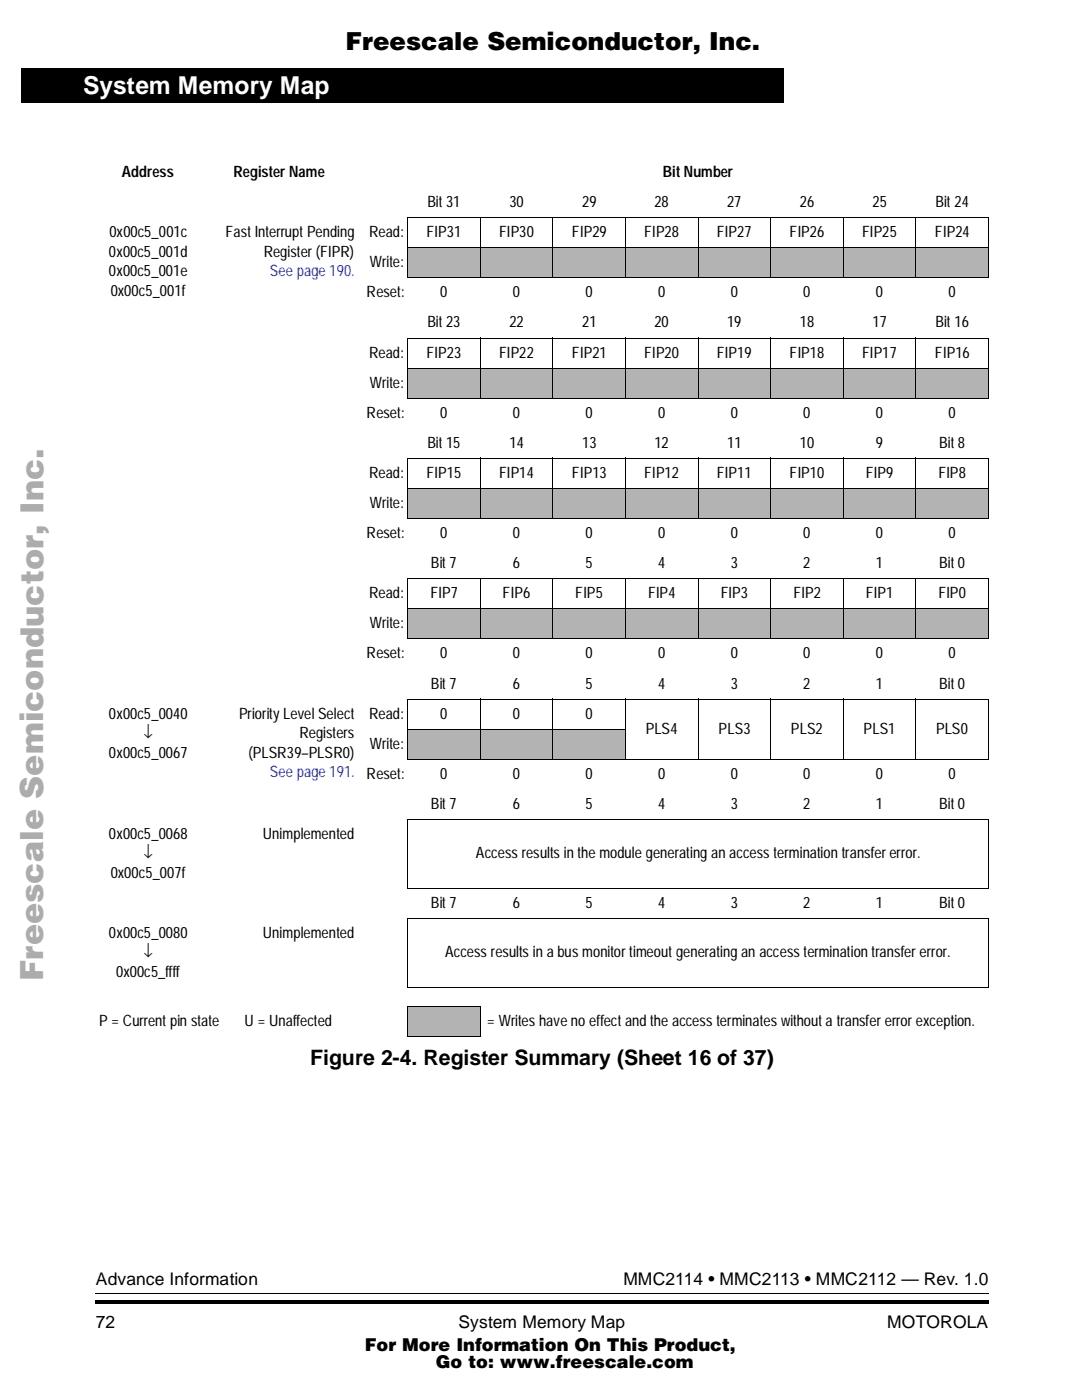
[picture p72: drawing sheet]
<svg xmlns="http://www.w3.org/2000/svg" width="216mm" height="279mm" viewBox="0 0 216 279" stroke-linecap="round" stroke-linejoin="round" font-family="sans-serif">
<defs><g id="words">
<text font-size="6.4" fill="#acacac" x="8.6" y="195.5" transform="rotate(-90 8.6 195.5)">Freescale Semiconductor, Inc...</text>
<text font-size="4.9" x="68.8" y="9.9">Freescale Semiconductor, Inc.</text>
<text font-size="4.9" fill="#fff" x="16.5" y="18.7">System Memory Map</text>
<text font-size="4.2" x="61.8" y="212.3">Figure 2-4. Register Summary (Sheet 16 of 37)</text>
<g font-size="3.5">
<text x="19.1" y="256">Advance Information</text>
<text x="124.2" y="256">MMC2114 • MMC2113 • MMC2112 — Rev. 1.0</text>
<text x="19.1" y="264.7">72</text>
<text x="72.7" y="269.2">For More Information On This Product,</text>
<text x="91.3" y="264.7">System Memory Map</text>
<text x="176.7" y="264.7">MOTOROLA</text>
<text x="86.8" y="272.8">Go to: www.freescale.com</text>
</g>
<g font-size="3.1">
<text x="24.2" y="35.3">Address</text>
<text x="46.5" y="35.3">Register Name</text>
<text x="132" y="35.3">Bit Number</text>
<text x="85.1" y="41.3">Bit 31</text>
<text x="101.5" y="41.3">30</text>
<text x="115.9" y="41.3">29</text>
<text x="130.3" y="41.3">28</text>
<text x="144.8" y="41.3">27</text>
<text x="159.3" y="41.3">26</text>
<text x="173.8" y="41.3">25</text>
<text x="186.3" y="41.3">Bit 24</text>
<text x="21.8" y="47.2">0x00c5_001c</text>
<text x="44.9" y="47.2">Fast Interrupt Pending</text>
<text x="73.5" y="47.2">Read:</text>
<text x="85" y="47.2">FIP31</text>
<text x="99.4" y="47.2">FIP30</text>
<text x="113.9" y="47.2">FIP29</text>
<text x="128.3" y="47.2">FIP28</text>
<text x="142.8" y="47.2">FIP27</text>
<text x="157.3" y="47.2">FIP26</text>
<text x="171.7" y="47.2">FIP25</text>
<text x="186.2" y="47.2">FIP24</text>
<text x="21.7" y="51.1">0x00c5_001d</text>
<text x="52.5" y="51.1">Register (FIPR)</text>
<text x="73.7" y="53.3">Write:</text>
<text x="21.7" y="55">0x00c5_001e</text>
<text x="22" y="58.9">0x00c5_001f</text>
<text x="73" y="59.3">Reset:</text>
<text x="87.7" y="59.3">0</text>
<text x="102.1" y="59.3">0</text>
<text x="116.6" y="59.3">0</text>
<text x="131.1" y="59.3">0</text>
<text x="145.6" y="59.3">0</text>
<text x="160" y="59.3">0</text>
<text x="174.4" y="59.3">0</text>
<text x="188.9" y="59.3">0</text>
<text x="85.1" y="65.3">Bit 23</text>
<text x="101.5" y="65.3">22</text>
<text x="115.9" y="65.3">21</text>
<text x="130.3" y="65.3">20</text>
<text x="144.8" y="65.3">19</text>
<text x="159.3" y="65.3">18</text>
<text x="173.8" y="65.3">17</text>
<text x="186.3" y="65.3">Bit 16</text>
<text x="73.5" y="71.3">Read:</text>
<text x="85" y="71.3">FIP23</text>
<text x="99.4" y="71.3">FIP22</text>
<text x="113.9" y="71.3">FIP21</text>
<text x="128.3" y="71.3">FIP20</text>
<text x="142.8" y="71.3">FIP19</text>
<text x="157.3" y="71.3">FIP18</text>
<text x="171.7" y="71.3">FIP17</text>
<text x="186.2" y="71.3">FIP16</text>
<text x="73.7" y="77.3">Write:</text>
<text x="73" y="83.2">Reset:</text>
<text x="87.7" y="83.2">0</text>
<text x="102.1" y="83.2">0</text>
<text x="116.6" y="83.2">0</text>
<text x="131.1" y="83.2">0</text>
<text x="145.6" y="83.2">0</text>
<text x="160" y="83.2">0</text>
<text x="174.4" y="83.2">0</text>
<text x="188.9" y="83.2">0</text>
<text x="85.1" y="89.2">Bit 15</text>
<text x="101.5" y="89.2">14</text>
<text x="115.9" y="89.2">13</text>
<text x="130.3" y="89.2">12</text>
<text x="144.8" y="89.2">11</text>
<text x="159.3" y="89.2">10</text>
<text x="174.5" y="89.2">9</text>
<text x="187.1" y="89.2">Bit 8</text>
<text x="73.5" y="95.2">Read:</text>
<text x="85" y="95.2">FIP15</text>
<text x="99.4" y="95.2">FIP14</text>
<text x="113.9" y="95.2">FIP13</text>
<text x="128.3" y="95.2">FIP12</text>
<text x="142.8" y="95.2">FIP11</text>
<text x="157.3" y="95.2">FIP10</text>
<text x="172.4" y="95.2">FIP9</text>
<text x="186.9" y="95.2">FIP8</text>
<text x="73.7" y="101.3">Write:</text>
<text x="73" y="107.3">Reset:</text>
<text x="87.7" y="107.3">0</text>
<text x="102.1" y="107.3">0</text>
<text x="116.6" y="107.3">0</text>
<text x="131.1" y="107.3">0</text>
<text x="145.6" y="107.3">0</text>
<text x="160" y="107.3">0</text>
<text x="174.4" y="107.3">0</text>
<text x="188.9" y="107.3">0</text>
<text x="85.8" y="113.3">Bit 7</text>
<text x="102.1" y="113.3">6</text>
<text x="116.6" y="113.3">5</text>
<text x="131.1" y="113.3">4</text>
<text x="145.6" y="113.3">3</text>
<text x="160" y="113.3">2</text>
<text x="174.4" y="113.3">1</text>
<text x="187.1" y="113.3">Bit 0</text>
<text x="73.5" y="119.2">Read:</text>
<text x="85.7" y="119.2">FIP7</text>
<text x="100.1" y="119.2">FIP6</text>
<text x="114.6" y="119.2">FIP5</text>
<text x="129.1" y="119.2">FIP4</text>
<text x="143.5" y="119.2">FIP3</text>
<text x="158" y="119.2">FIP2</text>
<text x="172.4" y="119.2">FIP1</text>
<text x="186.9" y="119.2">FIP0</text>
<text x="73.7" y="125.2">Write:</text>
<text x="73" y="131.2">Reset:</text>
<text x="87.7" y="131.2">0</text>
<text x="102.1" y="131.2">0</text>
<text x="116.6" y="131.2">0</text>
<text x="131.1" y="131.2">0</text>
<text x="145.6" y="131.2">0</text>
<text x="160" y="131.2">0</text>
<text x="174.4" y="131.2">0</text>
<text x="188.9" y="131.2">0</text>
<text x="85.8" y="137.2">Bit 7</text>
<text x="102.1" y="137.2">6</text>
<text x="116.6" y="137.2">5</text>
<text x="131.1" y="137.2">4</text>
<text x="145.6" y="137.2">3</text>
<text x="160" y="137.2">2</text>
<text x="174.4" y="137.2">1</text>
<text x="187.1" y="137.2">Bit 0</text>
<text x="21.7" y="143.3">0x00c5_0040</text>
<text x="47.6" y="143.3">Priority Level Select</text>
<text x="73.5" y="143.3">Read:</text>
<text x="87.7" y="143.3">0</text>
<text x="102.1" y="143.3">0</text>
<text x="116.6" y="143.3">0</text>
<text x="28.6" y="147.1">↓</text>
<text x="59.6" y="147.1">Registers</text>
<text x="73.7" y="149.3">Write:</text>
<text x="128.6" y="146.2">PLS4</text>
<text x="143.1" y="146.2">PLS3</text>
<text x="157.5" y="146.2">PLS2</text>
<text x="172" y="146.2">PLS1</text>
<text x="186.5" y="146.2">PLS0</text>
<text x="21.7" y="151">0x00c5_0067</text>
<text x="49.5" y="151">(PLSR39–PLSR0)</text>
<text x="73" y="155.3">Reset:</text>
<text x="87.7" y="155.3">0</text>
<text x="102.1" y="155.3">0</text>
<text x="116.6" y="155.3">0</text>
<text x="131.1" y="155.3">0</text>
<text x="145.6" y="155.3">0</text>
<text x="160" y="155.3">0</text>
<text x="174.4" y="155.3">0</text>
<text x="188.9" y="155.3">0</text>
<text x="85.8" y="161.2">Bit 7</text>
<text x="102.1" y="161.2">6</text>
<text x="116.6" y="161.2">5</text>
<text x="131.1" y="161.2">4</text>
<text x="145.6" y="161.2">3</text>
<text x="160" y="161.2">2</text>
<text x="174.4" y="161.2">1</text>
<text x="187.1" y="161.2">Bit 0</text>
<text x="21.7" y="167.2">0x00c5_0068</text>
<text x="52.4" y="167.2">Unimplemented</text>
<text x="28.6" y="171.1">↓</text>
<text x="94.8" y="171.1">Access results in the module generating an access termination transfer error.</text>
<text x="22" y="175">0x00c5_007f</text>
<text x="85.8" y="181">Bit 7</text>
<text x="102.1" y="181">6</text>
<text x="116.6" y="181">5</text>
<text x="131.1" y="181">4</text>
<text x="145.6" y="181">3</text>
<text x="160" y="181">2</text>
<text x="174.4" y="181">1</text>
<text x="187.1" y="181">Bit 0</text>
<text x="21.7" y="187">0x00c5_0080</text>
<text x="28.6" y="190.8">↓</text>
<text x="52.4" y="187">Unimplemented</text>
<text x="88.7" y="190.8">Access results in a bus monitor timeout generating an access termination transfer error.</text>
<text x="23.1" y="194.7">0x00c5_ffff</text>
<text x="19.8" y="204.6">P = Current pin state</text>
<text x="48.7" y="204.6">U = Unaffected</text>
<text x="97.1" y="204.6">= Writes have no effect and the access terminates without a transfer error exception.</text>
</g>
<g font-size="3.1" fill="#00f">
<text x="53.7" y="55">See page 190.</text>
<text x="53.7" y="154.9">See page 191.</text>
</g>
</g></defs>
<path d="M19 257.7l.1 .2zM19 259.1l.1 .7zM19.1 259.1h177.8v.7h-177.8zM196.9 257.7v.2zM196.9 259.1v.7z" fill="#000"/>
<path d="M19.1 257.8h177.8" fill="none" stroke="#000" stroke-width=".2"/>
<path d="M9.5 13.6h6.3v248.9h-6.3z" fill="#fff"/>
<path d="M4.3 13.6h151.9v6.9h-151.9zM4.3 13.6h151.9v1.7h-151.9z" fill="#000"/>
<g fill="#b3b3b3">
<path d="M81.2 49.4h14.3v5.9h-14.3z"/>
<path d="M95.6 49.4h14.4v5.9h-14.4z"/>
<path d="M110.1 49.4h14.4v5.9h-14.4z"/>
<path d="M124.6 49.4h14.4v5.9h-14.4z"/>
<path d="M139.1 49.4h14.3v5.9h-14.3z"/>
<path d="M153.5 49.4h14.3v5.9h-14.3z"/>
<path d="M167.9 49.4h14.4v5.9h-14.4z"/>
<path d="M182.4 49.4h14.4v5.9h-14.4z"/>
<path d="M81.2 73.4h14.3v5.9h-14.3z"/>
<path d="M95.6 73.4h14.4v5.9h-14.4z"/>
<path d="M110.1 73.4h14.4v5.9h-14.4z"/>
<path d="M124.6 73.4h14.4v5.9h-14.4z"/>
<path d="M139.1 73.4h14.3v5.9h-14.3z"/>
<path d="M153.5 73.4h14.3v5.9h-14.3z"/>
<path d="M167.9 73.4h14.4v5.9h-14.4z"/>
<path d="M182.4 73.4h14.4v5.9h-14.4z"/>
<path d="M81.2 97.4h14.3v5.9h-14.3z"/>
<path d="M95.6 97.4h14.4v5.9h-14.4z"/>
<path d="M110.1 97.4h14.4v5.9h-14.4z"/>
<path d="M124.6 97.4h14.4v5.9h-14.4z"/>
<path d="M139.1 97.4h14.3v5.9h-14.3z"/>
<path d="M153.5 97.4h14.3v5.9h-14.3z"/>
<path d="M167.9 97.4h14.4v5.9h-14.4z"/>
<path d="M182.4 97.4h14.4v5.9h-14.4z"/>
<path d="M81.2 121.3h14.3v6h-14.3z"/>
<path d="M95.6 121.3h14.4v6h-14.4z"/>
<path d="M110.1 121.3h14.4v6h-14.4z"/>
<path d="M124.6 121.3h14.4v6h-14.4z"/>
<path d="M139.1 121.3h14.3v6h-14.3z"/>
<path d="M153.5 121.3h14.3v6h-14.3z"/>
<path d="M167.9 121.3h14.4v6h-14.4z"/>
<path d="M182.4 121.3h14.4v6h-14.4z"/>
<path d="M81.2 145.4h14.3v5.9h-14.3z"/>
<path d="M95.6 145.4h14.4v5.9h-14.4z"/>
<path d="M110.1 145.4h14.4v5.9h-14.4z"/>
<path d="M81.2 200.7h14.3v5.9h-14.3z"/>
</g>
<g fill="none" stroke="#000" stroke-width=".2">
<path d="M81.1 43.4h115.9M81.1 49.4h115.9M81.1 55.4h115.9M81.2 43.5v11.8M95.6 43.3v12.2M110.1 43.3v12.2M124.6 43.3v12.2M139.1 43.3v12.2M153.5 43.3v12.2M167.9 43.3v12.2M182.4 43.3v12.2M196.9 43.5v11.8"/>
<path d="M81.1 67.4h115.9M81.1 73.4h115.9M81.1 79.4h115.9M81.2 67.5v11.8M95.6 67.3v12.2M110.1 67.3v12.2M124.6 67.3v12.2M139.1 67.3v12.2M153.5 67.3v12.2M167.9 67.3v12.2M182.4 67.3v12.2M196.9 67.5v11.8"/>
<path d="M81.1 91.4h115.9M81.1 97.4h115.9M81.2 91.4v11.9M95.6 91.3v12.2M110.1 91.3v12.2M124.6 91.3v12.2M139.1 91.3v12.2M153.5 91.3v12.2M167.9 91.3v12.2M182.4 91.3v12.2M196.9 91.4v11.9M81.1 103.4h115.9"/>
<path d="M81.1 115.4h115.9M81.2 115.5v11.8M95.6 115.3v12.1M110.1 115.3v12.1M124.6 115.3v12.1M139.1 115.3v12.1M153.5 115.3v12.1M167.9 115.3v12.1M182.4 115.3v12.1M196.9 115.5v11.8M81.1 121.3h115.9M81.1 127.3h115.9"/>
<path d="M81.1 139.4h115.9M81.2 139.4v11.9M95.6 139.3v12.2M110.1 139.3v12.2M124.6 139.3v12.2M139.1 139.3v12.2M153.5 139.3v12.2M167.9 139.3v12.2M182.4 139.3v12.2M196.9 139.4v11.9M81.1 145.4h43.6M81.1 151.4h115.9"/>
<path d="M81.1 163.3h115.9M81.1 177.1h115.9M81.2 163.4v13.6M196.9 163.4v13.6M81.1 183.1h115.9M81.1 196.8h115.9M81.2 183.2v13.6M196.9 183.2v13.6M81.1 200.7h14.6M81.1 206.7h14.6M81.2 200.7v5.9M95.6 200.7v5.9"/>
</g>
<use href="#words"/>
</svg>
